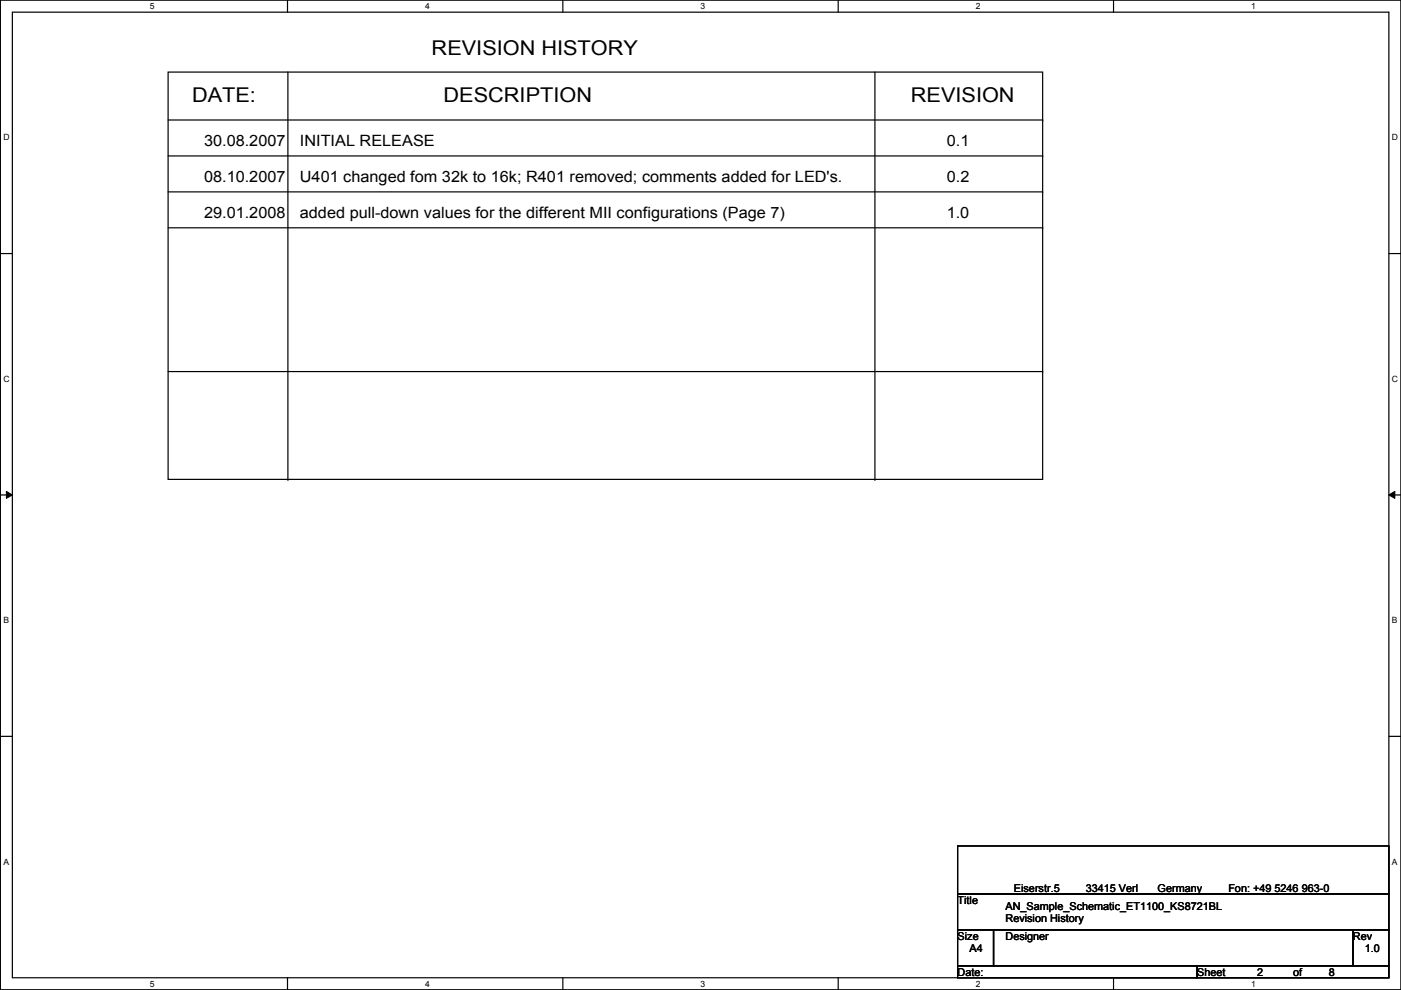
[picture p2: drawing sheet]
<svg xmlns="http://www.w3.org/2000/svg" width="297mm" height="210mm" viewBox="0 0 297 210" stroke-linecap="round" stroke-linejoin="round" font-family="sans-serif">
<defs><g id="words">
<g font-size="4.3">
<text x="91.5" y="11.6">REVISION HISTORY</text>
<text x="40.7" y="21.7">DATE:</text>
<text x="94.1" y="21.7">DESCRIPTION</text>
<text x="193.1" y="21.7">REVISION</text>
</g>
<g font-size="3.3">
<text x="43.3" y="30.9">30.08.2007</text>
<text x="63.6" y="30.9">INITIAL RELEASE</text>
<text x="200.7" y="30.9">0.1</text>
<text x="43.3" y="38.6">08.10.2007</text>
<text x="63.6" y="38.6">U401 changed fom 32k to 16k; R401 removed; comments added for LED's.</text>
<text x="200.7" y="38.6">0.2</text>
<text x="43.3" y="46.2">29.01.2008</text>
<text x="63.6" y="46.2">added pull-down values for the different MII configurations (Page 7)</text>
<text x="200.7" y="46.2">1.0</text>
</g>
<g font-size="2.3">
<text x="203" y="191.6">Title</text>
<text x="215" y="189.1">Eiserstr.5</text>
<text x="230.2" y="189.1">33415 Verl</text>
<text x="245.4" y="189.1">Germany</text>
<text x="260.4" y="189.1">Fon: +49 5246 963-0</text>
<text x="213.2" y="192.9">AN_Sample_Schematic_ET1100_KS8721BL</text>
<text x="213.2" y="195.4">Revision History</text>
<text x="203" y="199.2">Size</text>
<text x="205.6" y="201.8">A4</text>
<text x="213.2" y="199.2">Designer</text>
<text x="286.8" y="199.2">Rev</text>
<text x="289.4" y="201.8">1.0</text>
<text x="203" y="206.8">Date:</text>
<text x="253.8" y="206.8">Sheet</text>
<text x="266.5" y="206.8">2</text>
<text x="274.1" y="206.8">of</text>
<text x="281.8" y="206.8">8</text>
</g>
<g font-size="1.8">
<text x="31.8" y="1.9">5</text>
<text x="90.1" y="1.9">4</text>
<text x="148.5" y="1.9">3</text>
<text x="206.9" y="1.9">2</text>
<text x="265.3" y="1.9">1</text>
<text x=".7" y="29.8">D</text>
<text x="295.1" y="29.8">D</text>
<text x=".7" y="80.9">C</text>
<text x="295.1" y="80.9">C</text>
<text x=".7" y="132.1">B</text>
<text x="295.1" y="132.1">B</text>
<text x=".7" y="183.3">A</text>
<text x="295.1" y="183.3">A</text>
<text x="31.8" y="209.2">5</text>
<text x="90.1" y="209.2">4</text>
<text x="148.5" y="209.2">3</text>
<text x="206.9" y="209.2">2</text>
<text x="265.3" y="209.2">1</text>
</g>
</g></defs>
<path d="M.1 0h296.9v209.8h-296.9zM2.6 2.6h291.9v204.7h-291.9z" fill="none" stroke="#000" stroke-width=".25"/>
<g fill="#fff">
<path d="M31.8 .3h1v2h-1z"/>
<path d="M31.8 207.6h1v1.9h-1z"/>
</g>
<path d="M61 0v2.6M61 207.3v2.5" fill="none" stroke="#000" stroke-width=".25"/>
<g fill="#fff">
<path d="M90.1 .3h1v2h-1z"/>
<path d="M90.1 207.6h1v1.9h-1z"/>
</g>
<path d="M119.3 0v2.6M119.3 207.3v2.5" fill="none" stroke="#000" stroke-width=".25"/>
<g fill="#fff">
<path d="M148.5 .3h1v2h-1z"/>
<path d="M148.5 207.6h1v1.9h-1z"/>
</g>
<path d="M177.7 0v2.6M177.7 207.3v2.5" fill="none" stroke="#000" stroke-width=".25"/>
<g fill="#fff">
<path d="M206.9 .3h1v2h-1z"/>
<path d="M206.9 207.6h1v1.9h-1z"/>
</g>
<path d="M236.1 0v2.6M236.1 207.3v2.5" fill="none" stroke="#000" stroke-width=".25"/>
<g fill="#fff">
<path d="M265.3 .3h.9v2h-.9z"/>
<path d="M265.3 207.6h.9v1.9h-.9z"/>
<path d="M.7 28.2h1.3v1.9h-1.3z"/>
<path d="M295.1 28.2h1.3v1.9h-1.3z"/>
<path d="M.7 79.3h1.3v2h-1.3z"/>
<path d="M295.1 79.3h1.3v2h-1.3z"/>
</g>
<path d="M.1 53.8h2.5M294.5 53.8h2.5" fill="none" stroke="#000" stroke-width=".25"/>
<g fill="#fff">
<path d="M.7 130.5h1.2v2h-1.2z"/>
<path d="M295.1 130.5h1.2v2h-1.2z"/>
</g>
<path d="M.1 104.9h2.5M294.5 104.9h2.5" fill="none" stroke="#000" stroke-width=".25"/>
<path d="M1.4 104.2l1.2 .7-1.2 .8zM294.5 104.9l1.2-.7v1.5z" fill="#000"/>
<path d="M1.4 104.2l1.2 .7-1.2 .8zM294.5 104.9l1.2-.7v1.5z" fill="none" stroke="#000" stroke-width=".21"/>
<g fill="#fff">
<path d="M.7 181.7h1.2v2h-1.2z"/>
<path d="M295.1 181.7h1.2v2h-1.2z"/>
</g>
<g fill="none" stroke="#000" stroke-width=".25">
<path d="M35.6 15.3h185.5v86.3h-185.5zM61 15.3v86.3M185.5 15.3v86.3M35.6 25.4h185.5M35.6 33.1h185.5M221.1 25.4h.1M221.1 33.1h.1M35.6 40.7h185.5M35.6 48.3h185.5M221.1 40.7h.1M221.1 48.3h.1M35.6 78.8h185.5"/>
<path d="M221.1 78.8h.1M61 101.6h.1M185.5 101.6h.1M.1 156.1h2.5M294.5 156.1h2.5M203 179.4h91.5v10.1h-91.5zM203 189.5h91.5v7.6h-91.5zM203 197.1h7.6v7.7h-7.6zM210.6 197.1h76.2v7.7h-76.2zM286.8 197.1h7.7v7.7h-7.7zM203 204.8h50.8v2.5h-50.8zM253.8 204.8h40.7v2.5h-40.7z"/>
</g>
<use href="#words"/>
</svg>
